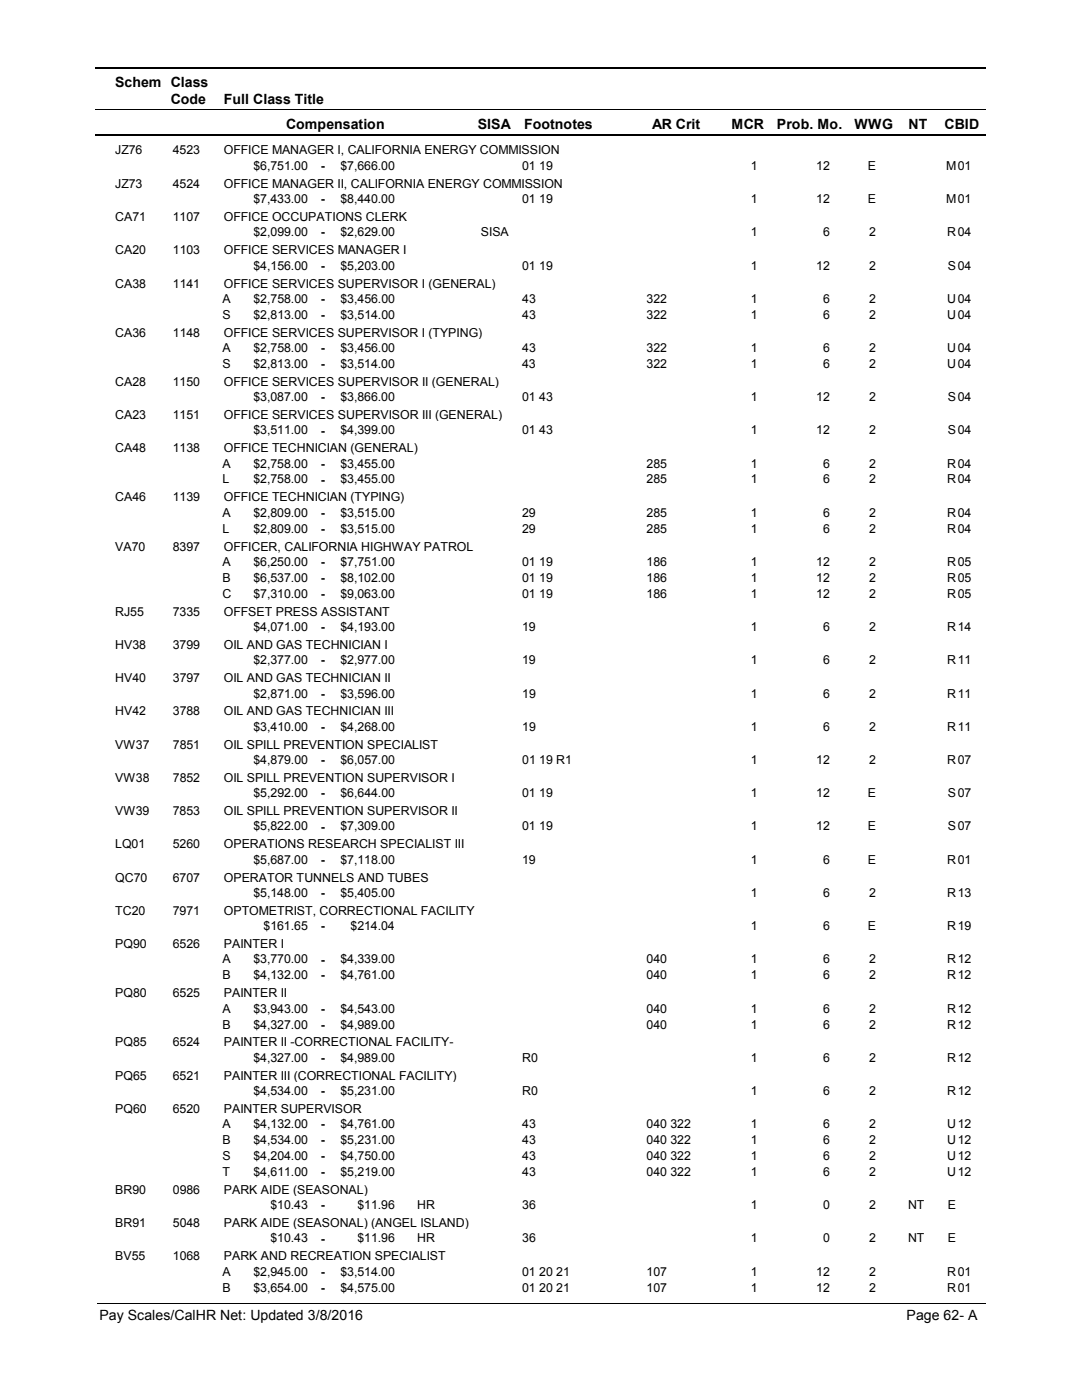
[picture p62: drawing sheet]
<svg xmlns="http://www.w3.org/2000/svg" width="216mm" height="279mm" viewBox="0 0 216 279" stroke-linecap="round" stroke-linejoin="round" font-family="sans-serif">
<defs><g id="words">
<g font-size="2.8">
<text x="23" y="17.3">Schem Class</text>
<text x="34.1" y="20.7">Code</text>
<text x="44.6" y="20.7">Full Class Title</text>
<text x="57.1" y="25.7">Compensation</text>
<text x="95.3" y="25.7">SISA</text>
<text x="104.6" y="25.7">Footnotes</text>
<text x="130.2" y="25.7">AR Crit</text>
<text x="146" y="25.7">MCR</text>
<text x="155.1" y="25.7">Prob. Mo.</text>
<text x="170.5" y="25.7">WWG</text>
<text x="181.3" y="25.7">NT</text>
<text x="188.5" y="25.7">CBID</text>
<text x="19.8" y="263.4">Pay Scales/CalHR Net: Updated 3/8/2016</text>
<text x="180.9" y="263.4">Page 62- A</text>
</g>
<g font-size="2.5">
<text x="23" y="30.8">JZ76</text>
<text x="34.5" y="30.8">4523</text>
<text x="44.7" y="30.8">OFFICE MANAGER I, CALIFORNIA ENERGY COMMISSION</text>
<text x="50.6" y="33.9">$6,751.00</text>
<text x="64" y="33.9">-</text>
<text x="67.9" y="33.9">$7,666.00</text>
<text x="104.2" y="33.9">01 19</text>
<text x="149.8" y="33.9">1</text>
<text x="162.9" y="33.9">12</text>
<text x="173.2" y="33.9">E</text>
<text x="188.8" y="33.9">M</text>
<text x="191.1" y="33.9">01</text>
<text x="23" y="37.5">JZ73</text>
<text x="34.5" y="37.5">4524</text>
<text x="44.7" y="37.5">OFFICE MANAGER II, CALIFORNIA ENERGY COMMISSION</text>
<text x="50.6" y="40.5">$7,433.00</text>
<text x="64" y="40.6">-</text>
<text x="67.9" y="40.5">$8,440.00</text>
<text x="104.2" y="40.5">01 19</text>
<text x="149.8" y="40.5">1</text>
<text x="162.9" y="40.5">12</text>
<text x="173.2" y="40.5">E</text>
<text x="188.8" y="40.5">M</text>
<text x="191.1" y="40.5">01</text>
<text x="23" y="44.1">CA71</text>
<text x="34.5" y="44.1">1107</text>
<text x="44.7" y="44.1">OFFICE OCCUPATIONS CLERK</text>
<text x="50.6" y="47.2">$2,099.00</text>
<text x="64" y="47.2">-</text>
<text x="67.9" y="47.2">$2,629.00</text>
<text x="96" y="47.2">SISA</text>
<text x="149.8" y="47.2">1</text>
<text x="164.3" y="47.2">6</text>
<text x="173.5" y="47.2">2</text>
<text x="189" y="47.2">R</text>
<text x="191.1" y="47.2">04</text>
<text x="23" y="50.7">CA20</text>
<text x="34.5" y="50.7">1103</text>
<text x="44.7" y="50.7">OFFICE SERVICES MANAGER I</text>
<text x="50.6" y="53.8">$4,156.00</text>
<text x="64" y="53.8">-</text>
<text x="67.9" y="53.8">$5,203.00</text>
<text x="104.2" y="53.8">01 19</text>
<text x="149.8" y="53.8">1</text>
<text x="162.9" y="53.8">12</text>
<text x="173.5" y="53.8">2</text>
<text x="189.2" y="53.8">S</text>
<text x="191.1" y="53.8">04</text>
<text x="23" y="57.4">CA38</text>
<text x="34.5" y="57.4">1141</text>
<text x="44.7" y="57.4">OFFICE SERVICES SUPERVISOR I (GENERAL)</text>
<text x="44.4" y="60.4">A</text>
<text x="44.4" y="63.6">S</text>
<text x="50.6" y="60.4">$2,758.00</text>
<text x="50.6" y="63.6">$2,813.00</text>
<text x="64" y="60.5">-</text>
<text x="64" y="63.7">-</text>
<text x="67.9" y="60.4">$3,456.00</text>
<text x="67.9" y="63.6">$3,514.00</text>
<text x="104.2" y="60.4">43</text>
<text x="104.2" y="63.6">43</text>
<text x="129" y="60.4">322</text>
<text x="129" y="63.6">322</text>
<text x="149.8" y="60.4">1</text>
<text x="149.8" y="63.6">1</text>
<text x="164.3" y="60.4">6</text>
<text x="164.3" y="63.6">6</text>
<text x="173.5" y="60.4">2</text>
<text x="173.5" y="63.6">2</text>
<text x="189" y="60.4">U</text>
<text x="189" y="63.6">U</text>
<text x="191.1" y="60.4">04</text>
<text x="191.1" y="63.6">04</text>
<text x="23" y="67.2">CA36</text>
<text x="34.5" y="67.2">1148</text>
<text x="44.4" y="70.2">A</text>
<text x="44.7" y="67.2">OFFICE SERVICES SUPERVISOR I (TYPING)</text>
<text x="50.6" y="70.2">$2,758.00</text>
<text x="64" y="70.3">-</text>
<text x="67.9" y="70.2">$3,456.00</text>
<text x="104.2" y="70.2">43</text>
<text x="129" y="70.2">322</text>
<text x="149.8" y="70.2">1</text>
<text x="164.3" y="70.2">6</text>
<text x="173.5" y="70.2">2</text>
<text x="189" y="70.2">U</text>
<text x="191.1" y="70.2">04</text>
<text x="23" y="77">CA28</text>
<text x="34.5" y="77">1150</text>
<text x="44.4" y="73.4">S</text>
<text x="44.7" y="77">OFFICE SERVICES SUPERVISOR II (GENERAL)</text>
<text x="50.6" y="73.4">$2,813.00</text>
<text x="64" y="73.4">-</text>
<text x="67.9" y="73.4">$3,514.00</text>
<text x="104.2" y="73.4">43</text>
<text x="129" y="73.4">322</text>
<text x="149.8" y="73.4">1</text>
<text x="164.3" y="73.4">6</text>
<text x="173.5" y="73.4">2</text>
<text x="189" y="73.4">U</text>
<text x="191.1" y="73.4">04</text>
<text x="23" y="83.6">CA23</text>
<text x="34.5" y="83.6">1151</text>
<text x="44.7" y="83.6">OFFICE SERVICES SUPERVISOR III (GENERAL)</text>
<text x="50.6" y="80.1">$3,087.00</text>
<text x="64" y="80.1">-</text>
<text x="67.9" y="80.1">$3,866.00</text>
<text x="104.2" y="80.1">01 43</text>
<text x="149.8" y="80.1">1</text>
<text x="162.9" y="80.1">12</text>
<text x="173.5" y="80.1">2</text>
<text x="189.2" y="80.1">S</text>
<text x="191.1" y="80.1">04</text>
<text x="50.6" y="86.7">$3,511.00</text>
<text x="64" y="86.7">-</text>
<text x="67.9" y="86.7">$4,399.00</text>
<text x="104.2" y="86.7">01 43</text>
<text x="149.8" y="86.7">1</text>
<text x="162.9" y="86.7">12</text>
<text x="173.5" y="86.7">2</text>
<text x="189.2" y="86.7">S</text>
<text x="191.1" y="86.7">04</text>
<text x="23" y="90.3">CA48</text>
<text x="34.5" y="90.3">1138</text>
<text x="44.4" y="93.3">A</text>
<text x="44.7" y="90.3">OFFICE TECHNICIAN (GENERAL)</text>
<text x="50.6" y="93.3">$2,758.00</text>
<text x="64" y="93.3">-</text>
<text x="67.9" y="93.3">$3,455.00</text>
<text x="129" y="93.3">285</text>
<text x="149.8" y="93.3">1</text>
<text x="164.3" y="93.3">6</text>
<text x="173.5" y="93.3">2</text>
<text x="189" y="93.3">R</text>
<text x="191.1" y="93.3">04</text>
<text x="23" y="100.1">CA46</text>
<text x="34.5" y="100.1">1139</text>
<text x="44.4" y="96.5">L</text>
<text x="44.7" y="100.1">OFFICE TECHNICIAN (TYPING)</text>
<text x="50.6" y="96.5">$2,758.00</text>
<text x="64" y="96.5">-</text>
<text x="67.9" y="96.5">$3,455.00</text>
<text x="129" y="96.5">285</text>
<text x="149.8" y="96.5">1</text>
<text x="164.3" y="96.5">6</text>
<text x="173.5" y="96.5">2</text>
<text x="189" y="96.5">R</text>
<text x="191.1" y="96.5">04</text>
<text x="44.4" y="103.1">A</text>
<text x="44.4" y="106.3">L</text>
<text x="50.6" y="103.1">$2,809.00</text>
<text x="50.6" y="106.3">$2,809.00</text>
<text x="64" y="103.2">-</text>
<text x="64" y="106.3">-</text>
<text x="67.9" y="103.1">$3,515.00</text>
<text x="67.9" y="106.3">$3,515.00</text>
<text x="104.2" y="103.1">29</text>
<text x="104.2" y="106.3">29</text>
<text x="129" y="103.1">285</text>
<text x="129" y="106.3">285</text>
<text x="149.8" y="103.1">1</text>
<text x="149.8" y="106.3">1</text>
<text x="164.3" y="103.1">6</text>
<text x="164.3" y="106.3">6</text>
<text x="173.5" y="103.1">2</text>
<text x="173.5" y="106.3">2</text>
<text x="189" y="103.1">R</text>
<text x="189" y="106.3">R</text>
<text x="191.1" y="103.1">04</text>
<text x="191.1" y="106.3">04</text>
<text x="23" y="109.9">VA70</text>
<text x="34.5" y="109.9">8397</text>
<text x="44.4" y="113">A</text>
<text x="44.7" y="109.9">OFFICER, CALIFORNIA HIGHWAY PATROL</text>
<text x="50.6" y="113">$6,250.00</text>
<text x="64" y="113">-</text>
<text x="67.9" y="113">$7,751.00</text>
<text x="104.2" y="113">01 19</text>
<text x="129" y="113">186</text>
<text x="149.8" y="113">1</text>
<text x="162.9" y="113">12</text>
<text x="173.5" y="113">2</text>
<text x="189" y="113">R</text>
<text x="191.1" y="113">05</text>
<text x="44.4" y="116.1">B</text>
<text x="44.4" y="119.3">C</text>
<text x="50.6" y="116.1">$6,537.00</text>
<text x="50.6" y="119.3">$7,310.00</text>
<text x="64" y="116.2">-</text>
<text x="64" y="119.3">-</text>
<text x="67.9" y="116.1">$8,102.00</text>
<text x="67.9" y="119.3">$9,063.00</text>
<text x="104.2" y="116.1">01 19</text>
<text x="104.2" y="119.3">01 19</text>
<text x="129" y="116.1">186</text>
<text x="129" y="119.3">186</text>
<text x="149.8" y="116.1">1</text>
<text x="149.8" y="119.3">1</text>
<text x="162.9" y="116.1">12</text>
<text x="162.9" y="119.3">12</text>
<text x="173.5" y="116.1">2</text>
<text x="173.5" y="119.3">2</text>
<text x="189" y="116.1">R</text>
<text x="189" y="119.3">R</text>
<text x="191.1" y="116.1">05</text>
<text x="191.1" y="119.3">05</text>
<text x="23" y="122.9">RJ55</text>
<text x="34.5" y="122.9">7335</text>
<text x="44.7" y="122.9">OFFSET PRESS ASSISTANT</text>
<text x="50.6" y="125.9">$4,071.00</text>
<text x="64" y="126">-</text>
<text x="67.9" y="125.9">$4,193.00</text>
<text x="104.2" y="125.9">19</text>
<text x="149.8" y="125.9">1</text>
<text x="164.3" y="125.9">6</text>
<text x="173.5" y="125.9">2</text>
<text x="189" y="125.9">R</text>
<text x="191.1" y="125.9">14</text>
<text x="23" y="129.5">HV38</text>
<text x="34.5" y="129.5">3799</text>
<text x="44.7" y="129.5">OIL AND GAS TECHNICIAN I</text>
<text x="23" y="136.2">HV40</text>
<text x="34.5" y="136.2">3797</text>
<text x="44.7" y="136.2">OIL AND GAS TECHNICIAN II</text>
<text x="50.6" y="132.6">$2,377.00</text>
<text x="64" y="132.6">-</text>
<text x="67.9" y="132.6">$2,977.00</text>
<text x="104.2" y="132.6">19</text>
<text x="149.8" y="132.6">1</text>
<text x="164.3" y="132.6">6</text>
<text x="173.5" y="132.6">2</text>
<text x="189" y="132.6">R</text>
<text x="191.1" y="132.6">11</text>
<text x="23" y="142.8">HV42</text>
<text x="34.5" y="142.8">3788</text>
<text x="44.7" y="142.8">OIL AND GAS TECHNICIAN III</text>
<text x="50.6" y="139.2">$2,871.00</text>
<text x="64" y="139.2">-</text>
<text x="67.9" y="139.2">$3,596.00</text>
<text x="104.2" y="139.2">19</text>
<text x="149.8" y="139.2">1</text>
<text x="164.3" y="139.2">6</text>
<text x="173.5" y="139.2">2</text>
<text x="189" y="139.2">R</text>
<text x="191.1" y="139.2">11</text>
<text x="23" y="149.4">VW37</text>
<text x="34.5" y="149.4">7851</text>
<text x="44.7" y="149.4">OIL SPILL PREVENTION SPECIALIST</text>
<text x="50.6" y="145.8">$3,410.00</text>
<text x="64" y="145.9">-</text>
<text x="67.9" y="145.8">$4,268.00</text>
<text x="104.2" y="145.8">19</text>
<text x="149.8" y="145.8">1</text>
<text x="164.3" y="145.8">6</text>
<text x="173.5" y="145.8">2</text>
<text x="189" y="145.8">R</text>
<text x="191.1" y="145.8">11</text>
<text x="50.6" y="152.5">$4,879.00</text>
<text x="64" y="152.5">-</text>
<text x="67.9" y="152.5">$6,057.00</text>
<text x="104.2" y="152.5">01 19 R1</text>
<text x="149.8" y="152.5">1</text>
<text x="162.9" y="152.5">12</text>
<text x="173.5" y="152.5">2</text>
<text x="189" y="152.5">R</text>
<text x="191.1" y="152.5">07</text>
<text x="23" y="156.1">VW38</text>
<text x="34.5" y="156.1">7852</text>
<text x="44.7" y="156.1">OIL SPILL PREVENTION SUPERVISOR I</text>
<text x="50.6" y="159.1">$5,292.00</text>
<text x="64" y="159.2">-</text>
<text x="67.9" y="159.1">$6,644.00</text>
<text x="104.2" y="159.1">01 19</text>
<text x="149.8" y="159.1">1</text>
<text x="162.9" y="159.1">12</text>
<text x="173.2" y="159.1">E</text>
<text x="189.2" y="159.1">S</text>
<text x="191.1" y="159.1">07</text>
<text x="23" y="162.7">VW39</text>
<text x="34.5" y="162.7">7853</text>
<text x="44.7" y="162.7">OIL SPILL PREVENTION SUPERVISOR II</text>
<text x="50.6" y="165.7">$5,822.00</text>
<text x="64" y="165.8">-</text>
<text x="67.9" y="165.7">$7,309.00</text>
<text x="104.2" y="165.7">01 19</text>
<text x="149.8" y="165.7">1</text>
<text x="162.9" y="165.7">12</text>
<text x="173.2" y="165.7">E</text>
<text x="189.2" y="165.7">S</text>
<text x="191.1" y="165.7">07</text>
<text x="23" y="169.3">LQ01</text>
<text x="34.5" y="169.3">5260</text>
<text x="44.7" y="169.3">OPERATIONS RESEARCH SPECIALIST III</text>
<text x="50.6" y="172.4">$5,687.00</text>
<text x="64" y="172.4">-</text>
<text x="67.9" y="172.4">$7,118.00</text>
<text x="104.2" y="172.4">19</text>
<text x="149.8" y="172.4">1</text>
<text x="164.3" y="172.4">6</text>
<text x="173.2" y="172.4">E</text>
<text x="189" y="172.4">R</text>
<text x="191.1" y="172.4">01</text>
<text x="23" y="176">QC70</text>
<text x="34.5" y="176">6707</text>
<text x="44.7" y="176">OPERATOR TUNNELS AND TUBES</text>
<text x="50.6" y="179">$5,148.00</text>
<text x="64" y="179.1">-</text>
<text x="67.9" y="179">$5,405.00</text>
<text x="149.8" y="179">1</text>
<text x="164.3" y="179">6</text>
<text x="173.5" y="179">2</text>
<text x="189" y="179">R</text>
<text x="191.1" y="179">13</text>
<text x="23" y="182.6">TC20</text>
<text x="34.5" y="182.6">7971</text>
<text x="44.7" y="182.6">OPTOMETRIST, CORRECTIONAL FACILITY</text>
<text x="52.6" y="185.6">$161.65</text>
<text x="64" y="185.7">-</text>
<text x="70" y="185.6">$214.04</text>
<text x="149.8" y="185.6">1</text>
<text x="164.3" y="185.6">6</text>
<text x="173.2" y="185.6">E</text>
<text x="189" y="185.6">R</text>
<text x="191.1" y="185.6">19</text>
<text x="23" y="189.2">PQ90</text>
<text x="34.5" y="189.2">6526</text>
<text x="44.7" y="189.2">PAINTER I</text>
<text x="44.4" y="192.3">A</text>
<text x="44.4" y="195.5">B</text>
<text x="50.6" y="192.3">$3,770.00</text>
<text x="50.6" y="195.5">$4,132.00</text>
<text x="64" y="192.3">-</text>
<text x="64" y="195.5">-</text>
<text x="67.9" y="192.3">$4,339.00</text>
<text x="67.9" y="195.5">$4,761.00</text>
<text x="129" y="192.3">040</text>
<text x="129" y="195.5">040</text>
<text x="149.8" y="192.3">1</text>
<text x="149.8" y="195.5">1</text>
<text x="164.3" y="192.3">6</text>
<text x="164.3" y="195.5">6</text>
<text x="173.5" y="192.3">2</text>
<text x="173.5" y="195.5">2</text>
<text x="189" y="192.3">R</text>
<text x="189" y="195.5">R</text>
<text x="191.1" y="192.3">12</text>
<text x="191.1" y="195.5">12</text>
<text x="23" y="199">PQ80</text>
<text x="34.5" y="199">6525</text>
<text x="44.4" y="202.1">A</text>
<text x="44.7" y="199">PAINTER II</text>
<text x="50.6" y="202.1">$3,943.00</text>
<text x="64" y="202.1">-</text>
<text x="67.9" y="202.1">$4,543.00</text>
<text x="129" y="202.1">040</text>
<text x="149.8" y="202.1">1</text>
<text x="164.3" y="202.1">6</text>
<text x="173.5" y="202.1">2</text>
<text x="189" y="202.1">R</text>
<text x="191.1" y="202.1">12</text>
<text x="23" y="208.9">PQ85</text>
<text x="34.5" y="208.9">6524</text>
<text x="44.4" y="205.3">B</text>
<text x="44.7" y="208.9">PAINTER II -CORRECTIONAL FACILITY-</text>
<text x="50.6" y="205.3">$4,327.00</text>
<text x="64" y="205.3">-</text>
<text x="67.9" y="205.3">$4,989.00</text>
<text x="129" y="205.3">040</text>
<text x="149.8" y="205.3">1</text>
<text x="164.3" y="205.3">6</text>
<text x="173.5" y="205.3">2</text>
<text x="189" y="205.3">R</text>
<text x="191.1" y="205.3">12</text>
<text x="23" y="215.5">PQ65</text>
<text x="34.5" y="215.5">6521</text>
<text x="44.7" y="215.5">PAINTER III (CORRECTIONAL FACILITY)</text>
<text x="50.6" y="211.9">$4,327.00</text>
<text x="64" y="211.9">-</text>
<text x="67.9" y="211.9">$4,989.00</text>
<text x="104.2" y="211.9">R0</text>
<text x="149.8" y="211.9">1</text>
<text x="164.3" y="211.9">6</text>
<text x="173.5" y="211.9">2</text>
<text x="189" y="211.9">R</text>
<text x="191.1" y="211.9">12</text>
<text x="50.6" y="218.5">$4,534.00</text>
<text x="64" y="218.6">-</text>
<text x="67.9" y="218.5">$5,231.00</text>
<text x="104.2" y="218.5">R0</text>
<text x="149.8" y="218.5">1</text>
<text x="164.3" y="218.5">6</text>
<text x="173.5" y="218.5">2</text>
<text x="189" y="218.5">R</text>
<text x="191.1" y="218.5">12</text>
<text x="23" y="222.1">PQ60</text>
<text x="34.5" y="222.1">6520</text>
<text x="44.4" y="225.2">A</text>
<text x="44.7" y="222.1">PAINTER SUPERVISOR</text>
<text x="50.6" y="225.2">$4,132.00</text>
<text x="64" y="225.2">-</text>
<text x="67.9" y="225.2">$4,761.00</text>
<text x="104.2" y="225.2">43</text>
<text x="129" y="225.2">040 322</text>
<text x="149.8" y="225.2">1</text>
<text x="164.3" y="225.2">6</text>
<text x="173.5" y="225.2">2</text>
<text x="189" y="225.2">U</text>
<text x="191.1" y="225.2">12</text>
<text x="44.4" y="228.4">B</text>
<text x="44.4" y="231.5">S</text>
<text x="50.6" y="228.4">$4,534.00</text>
<text x="50.6" y="231.5">$4,204.00</text>
<text x="64" y="228.4">-</text>
<text x="64" y="231.6">-</text>
<text x="67.9" y="228.4">$5,231.00</text>
<text x="67.9" y="231.5">$4,750.00</text>
<text x="104.2" y="228.4">43</text>
<text x="104.2" y="231.5">43</text>
<text x="129" y="228.4">040 322</text>
<text x="129" y="231.5">040 322</text>
<text x="149.8" y="228.4">1</text>
<text x="149.8" y="231.5">1</text>
<text x="164.3" y="228.4">6</text>
<text x="164.3" y="231.5">6</text>
<text x="173.5" y="228.4">2</text>
<text x="173.5" y="231.5">2</text>
<text x="189" y="228.4">U</text>
<text x="189" y="231.5">U</text>
<text x="191.1" y="228.4">12</text>
<text x="191.1" y="231.5">12</text>
<text x="23" y="238.3">BR90</text>
<text x="34.5" y="238.3">0986</text>
<text x="44.4" y="234.7">T</text>
<text x="44.7" y="238.3">PARK AIDE (SEASONAL)</text>
<text x="50.6" y="234.7">$4,611.00</text>
<text x="64" y="234.7">-</text>
<text x="67.9" y="234.7">$5,219.00</text>
<text x="104.2" y="234.7">43</text>
<text x="129" y="234.7">040 322</text>
<text x="149.8" y="234.7">1</text>
<text x="164.3" y="234.7">6</text>
<text x="173.5" y="234.7">2</text>
<text x="189" y="234.7">U</text>
<text x="191.1" y="234.7">12</text>
<text x="23" y="244.9">BR91</text>
<text x="34.5" y="244.9">5048</text>
<text x="44.7" y="244.9">PARK AIDE (SEASONAL) (ANGEL ISLAND)</text>
<text x="54" y="241.3">$10.43</text>
<text x="64" y="241.3">-</text>
<text x="71.3" y="241.3">$11.96</text>
<text x="83.3" y="241.3">HR</text>
<text x="104.2" y="241.3">36</text>
<text x="149.8" y="241.3">1</text>
<text x="164.3" y="241.3">0</text>
<text x="173.5" y="241.3">2</text>
<text x="181.2" y="241.3">NT</text>
<text x="189.2" y="241.3">E</text>
<text x="23" y="251.5">BV55</text>
<text x="34.5" y="251.5">1068</text>
<text x="44.7" y="251.5">PARK AND RECREATION SPECIALIST</text>
<text x="54" y="248">$10.43</text>
<text x="64" y="248">-</text>
<text x="71.3" y="248">$11.96</text>
<text x="83.3" y="248">HR</text>
<text x="104.2" y="248">36</text>
<text x="149.8" y="248">1</text>
<text x="164.3" y="248">0</text>
<text x="173.5" y="248">2</text>
<text x="181.2" y="248">NT</text>
<text x="189.2" y="248">E</text>
<text x="44.4" y="254.6">A</text>
<text x="44.4" y="257.8">B</text>
<text x="50.6" y="254.6">$2,945.00</text>
<text x="50.6" y="257.8">$3,654.00</text>
<text x="64" y="254.7">-</text>
<text x="64" y="257.8">-</text>
<text x="67.9" y="254.6">$3,514.00</text>
<text x="67.9" y="257.8">$4,575.00</text>
<text x="104.2" y="254.6">01 20 21</text>
<text x="104.2" y="257.8">01 20 21</text>
<text x="129" y="254.6">107</text>
<text x="129" y="257.8">107</text>
<text x="149.8" y="254.6">1</text>
<text x="149.8" y="257.8">1</text>
<text x="162.9" y="254.6">12</text>
<text x="162.9" y="257.8">12</text>
<text x="173.5" y="254.6">2</text>
<text x="173.5" y="257.8">2</text>
<text x="189" y="254.6">R</text>
<text x="189" y="257.8">R</text>
<text x="191.1" y="254.6">01</text>
<text x="191.1" y="257.8">01</text>
</g>
</g></defs>
<path d="M19 13.5h177.7M19 27h177.7" fill="none" stroke="#000" stroke-width=".36"/>
<path d="M19 21.9h177.7" fill="none" stroke="#000" stroke-width=".2"/>
<g fill="#fff">
<path d="M46.8 31.3h16.3v3h-16.3z" fill-rule="evenodd"/>
<path d="M190.8 31.3h4.1v3h-4.1z" fill-rule="evenodd"/>
<path d="M46.8 37.9h16.3v3h-16.3z" fill-rule="evenodd"/>
<path d="M190.8 37.9h4.1v3h-4.1z" fill-rule="evenodd"/>
<path d="M46.8 44.5h16.3v3h-16.3z" fill-rule="evenodd"/>
<path d="M190.8 44.5h4.1v3h-4.1z" fill-rule="evenodd"/>
<path d="M46.8 51.2h16.3v3h-16.3z" fill-rule="evenodd"/>
<path d="M190.8 51.2h4.1v3h-4.1z" fill-rule="evenodd"/>
<path d="M46.8 57.8h16.3v3h-16.3z" fill-rule="evenodd"/>
<path d="M190.8 57.8h4.1v3h-4.1z" fill-rule="evenodd"/>
<path d="M46.8 61h16.3v3h-16.3z" fill-rule="evenodd"/>
<path d="M190.8 61h4.1v3h-4.1z" fill-rule="evenodd"/>
<path d="M46.8 67.6h16.3v3h-16.3z" fill-rule="evenodd"/>
<path d="M190.8 67.6h4.1v3h-4.1z" fill-rule="evenodd"/>
<path d="M46.8 70.8h16.3v3h-16.3z" fill-rule="evenodd"/>
<path d="M190.8 70.8h4.1v3h-4.1z" fill-rule="evenodd"/>
<path d="M46.8 77.4h16.3v3h-16.3z" fill-rule="evenodd"/>
<path d="M190.8 77.4h4.1v3h-4.1z" fill-rule="evenodd"/>
<path d="M46.8 84.1h16.3v3h-16.3z" fill-rule="evenodd"/>
<path d="M190.8 84.1h4.1v3h-4.1z" fill-rule="evenodd"/>
<path d="M46.8 90.7h16.3v3h-16.3z" fill-rule="evenodd"/>
<path d="M190.8 90.7h4.1v3h-4.1z" fill-rule="evenodd"/>
<path d="M46.8 93.9h16.3v3h-16.3z" fill-rule="evenodd"/>
<path d="M190.8 93.9h4.1v3h-4.1z" fill-rule="evenodd"/>
<path d="M46.8 100.5h16.3v3h-16.3z" fill-rule="evenodd"/>
<path d="M190.8 100.5h4.1v3h-4.1z" fill-rule="evenodd"/>
<path d="M46.8 103.7h16.3v3h-16.3z" fill-rule="evenodd"/>
<path d="M190.8 103.7h4.1v3h-4.1z" fill-rule="evenodd"/>
<path d="M46.8 110.3h16.3v3h-16.3z" fill-rule="evenodd"/>
<path d="M190.8 110.3h4.1v3h-4.1z" fill-rule="evenodd"/>
<path d="M46.8 113.5h16.3v3h-16.3z" fill-rule="evenodd"/>
<path d="M190.8 113.5h4.1v3h-4.1z" fill-rule="evenodd"/>
<path d="M46.8 116.7h16.3v3h-16.3z" fill-rule="evenodd"/>
<path d="M190.8 116.7h4.1v3h-4.1z" fill-rule="evenodd"/>
<path d="M46.8 123.3h16.3v3h-16.3z" fill-rule="evenodd"/>
<path d="M190.8 123.3h4.1v3h-4.1z" fill-rule="evenodd"/>
<path d="M46.8 130h16.3v2.9h-16.3z" fill-rule="evenodd"/>
<path d="M190.8 130h4.1v2.9h-4.1z" fill-rule="evenodd"/>
<path d="M46.8 136.6h16.3v3h-16.3z" fill-rule="evenodd"/>
<path d="M190.8 136.6h4.1v3h-4.1z" fill-rule="evenodd"/>
<path d="M46.8 143.2h16.3v3h-16.3z" fill-rule="evenodd"/>
<path d="M190.8 143.2h4.1v3h-4.1z" fill-rule="evenodd"/>
<path d="M46.8 149.9h16.3v2.9h-16.3z" fill-rule="evenodd"/>
<path d="M190.8 149.9h4.1v2.9h-4.1z" fill-rule="evenodd"/>
<path d="M46.8 156.5h16.3v3h-16.3z" fill-rule="evenodd"/>
<path d="M190.8 156.5h4.1v3h-4.1z" fill-rule="evenodd"/>
<path d="M46.8 163.1h16.3v3h-16.3z" fill-rule="evenodd"/>
<path d="M190.8 163.1h4.1v3h-4.1z" fill-rule="evenodd"/>
<path d="M46.8 169.8h16.3v2.9h-16.3z" fill-rule="evenodd"/>
<path d="M190.8 169.8h4.1v2.9h-4.1z" fill-rule="evenodd"/>
<path d="M46.8 176.4h16.3v3h-16.3z" fill-rule="evenodd"/>
<path d="M190.8 176.4h4.1v3h-4.1z" fill-rule="evenodd"/>
<path d="M46.8 183h16.3v3h-16.3z" fill-rule="evenodd"/>
<path d="M190.8 183h4.1v3h-4.1z" fill-rule="evenodd"/>
<path d="M46.8 189.7h16.3v2.9h-16.3z" fill-rule="evenodd"/>
<path d="M190.8 189.7h4.1v2.9h-4.1z" fill-rule="evenodd"/>
<path d="M46.8 192.8h16.3v3h-16.3z" fill-rule="evenodd"/>
<path d="M190.8 192.8h4.1v3h-4.1z" fill-rule="evenodd"/>
<path d="M46.8 199.5h16.3v3h-16.3z" fill-rule="evenodd"/>
<path d="M190.8 199.5h4.1v3h-4.1z" fill-rule="evenodd"/>
<path d="M46.8 202.7h16.3v3h-16.3z" fill-rule="evenodd"/>
<path d="M190.8 202.7h4.1v3h-4.1z" fill-rule="evenodd"/>
<path d="M46.8 209.3h16.3v3h-16.3z" fill-rule="evenodd"/>
<path d="M190.8 209.3h4.1v3h-4.1z" fill-rule="evenodd"/>
<path d="M46.8 215.9h16.3v3h-16.3z" fill-rule="evenodd"/>
<path d="M190.8 215.9h4.1v3h-4.1z" fill-rule="evenodd"/>
<path d="M46.8 222.6h16.3v3h-16.3z" fill-rule="evenodd"/>
<path d="M190.8 222.6h4.1v3h-4.1z" fill-rule="evenodd"/>
<path d="M46.8 225.7h16.3v3h-16.3z" fill-rule="evenodd"/>
<path d="M190.8 225.7h4.1v3h-4.1z" fill-rule="evenodd"/>
<path d="M46.8 228.9h16.3v3h-16.3z" fill-rule="evenodd"/>
<path d="M190.8 228.9h4.1v3h-4.1z" fill-rule="evenodd"/>
<path d="M46.8 232.1h16.3v3h-16.3z" fill-rule="evenodd"/>
<path d="M190.8 232.1h4.1v3h-4.1z" fill-rule="evenodd"/>
<path d="M46.8 238.7h16.3v3h-16.3z" fill-rule="evenodd"/>
<path d="M190.8 238.7h4.1v3h-4.1z" fill-rule="evenodd"/>
<path d="M46.8 245.4h16.3v2.9h-16.3z" fill-rule="evenodd"/>
<path d="M190.8 245.4h4.1v2.9h-4.1z" fill-rule="evenodd"/>
<path d="M46.8 252h16.3v3h-16.3z" fill-rule="evenodd"/>
<path d="M190.8 252h4.1v3h-4.1z" fill-rule="evenodd"/>
<path d="M46.8 255.2h16.3v3h-16.3z" fill-rule="evenodd"/>
<path d="M190.8 255.2h4.1v3h-4.1z" fill-rule="evenodd"/>
</g>
<path d="M19.5 260.1h177.2" fill="none" stroke="#000" stroke-width=".2"/>
<use href="#words"/>
</svg>
